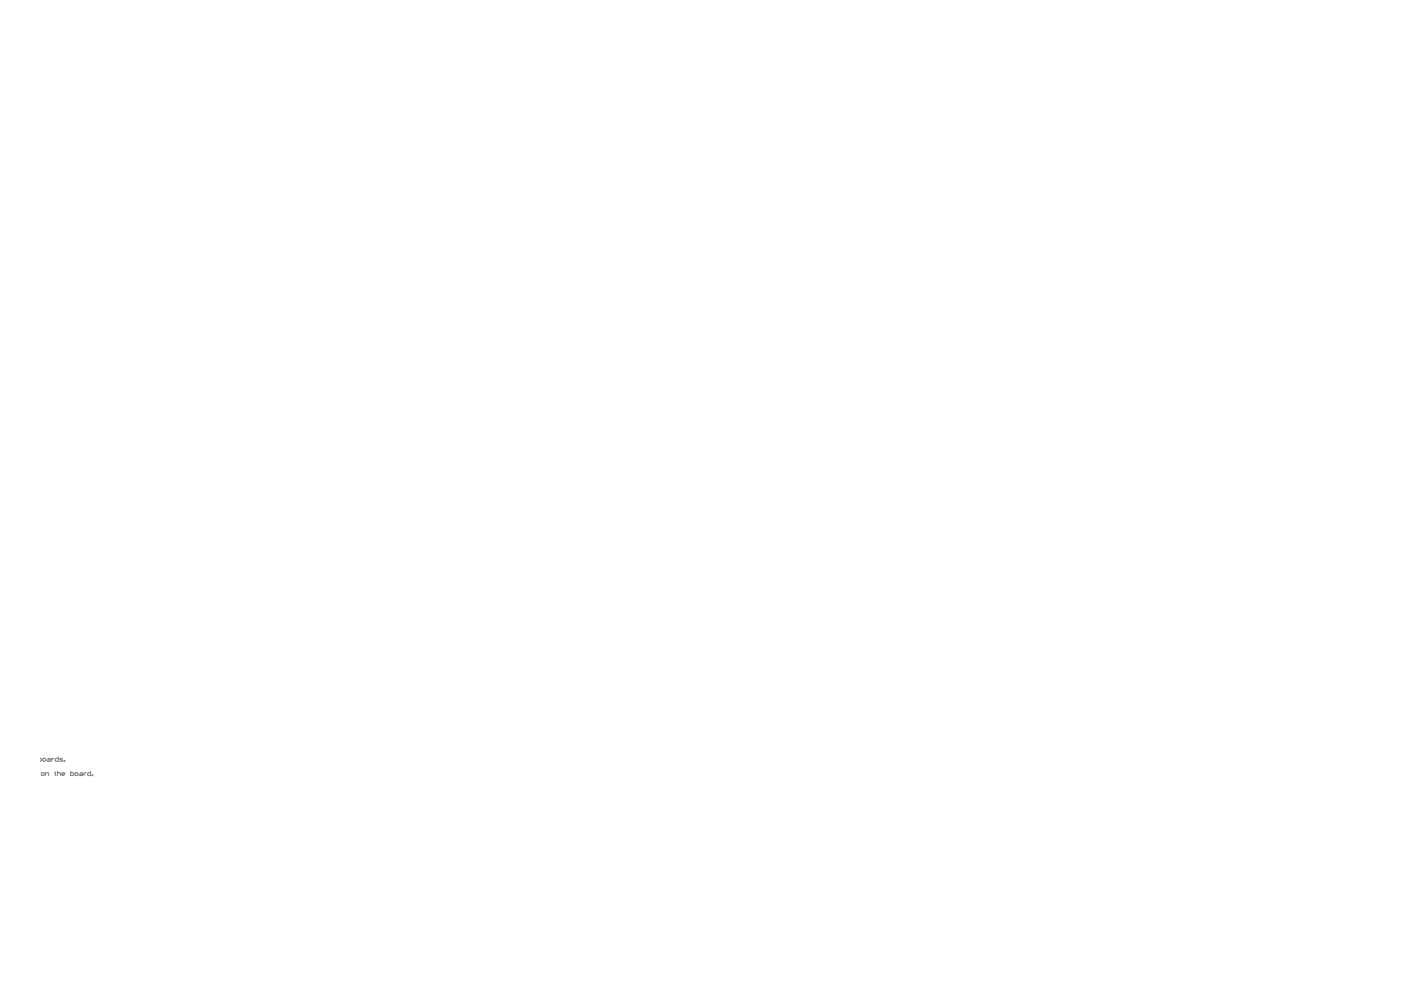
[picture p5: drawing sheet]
<svg xmlns="http://www.w3.org/2000/svg" width="297mm" height="210mm" viewBox="0 0 297 210" stroke-linecap="round" stroke-linejoin="round" font-family="sans-serif">
<g fill="none" stroke="#808080" stroke-width=".21">
<path d="M8.5 160.8l.3 .1v.3l-.3 .2M8.9 163.8l.5 .2-.2 .4-.4-.1zM9.1 160.9l.4-.1 .2 .1v.3l-.5 .2zM9.7 164.4v-.6h.5l.1 .2v.4M10.2 160.8l.4 .1v.5h-.4l-.2-.2 .2-.1h.4M10.9 160.8v.6M11.4 160.8l-.5 .3M11.6 163.8h.3M11.7 163.7v.6l.2 .1M12.2 164l.5-.2 .1 .2v.4M12.2 163.5v.9M12.3 160.5v.9h-.4l-.2-.5 .6-.1"/>
<path d="M13.1 164.1h.6l-.1-.3-.5 .2 .2 .4h.3M13.3 160.8h-.5l-.1 .1 .6 .3-.2 .2h-.4M13.6 161.2h.1v.2h-.1zM15 163.5v.9l.6-.1v-.3l-.1-.2h-.5M15.9 164l.5-.2 .2 .5-.5 .1-.2-.1zM17 163.8l.5 .2v.4h-.5l-.2-.1 .2-.2h.5M17.8 163.8v.6M18.3 163.8l-.5 .3M19.2 163.5v.9h-.5l-.1-.4 .1-.2h.5M19.5 164.3l.2 .1z"/>
</g>
</svg>
